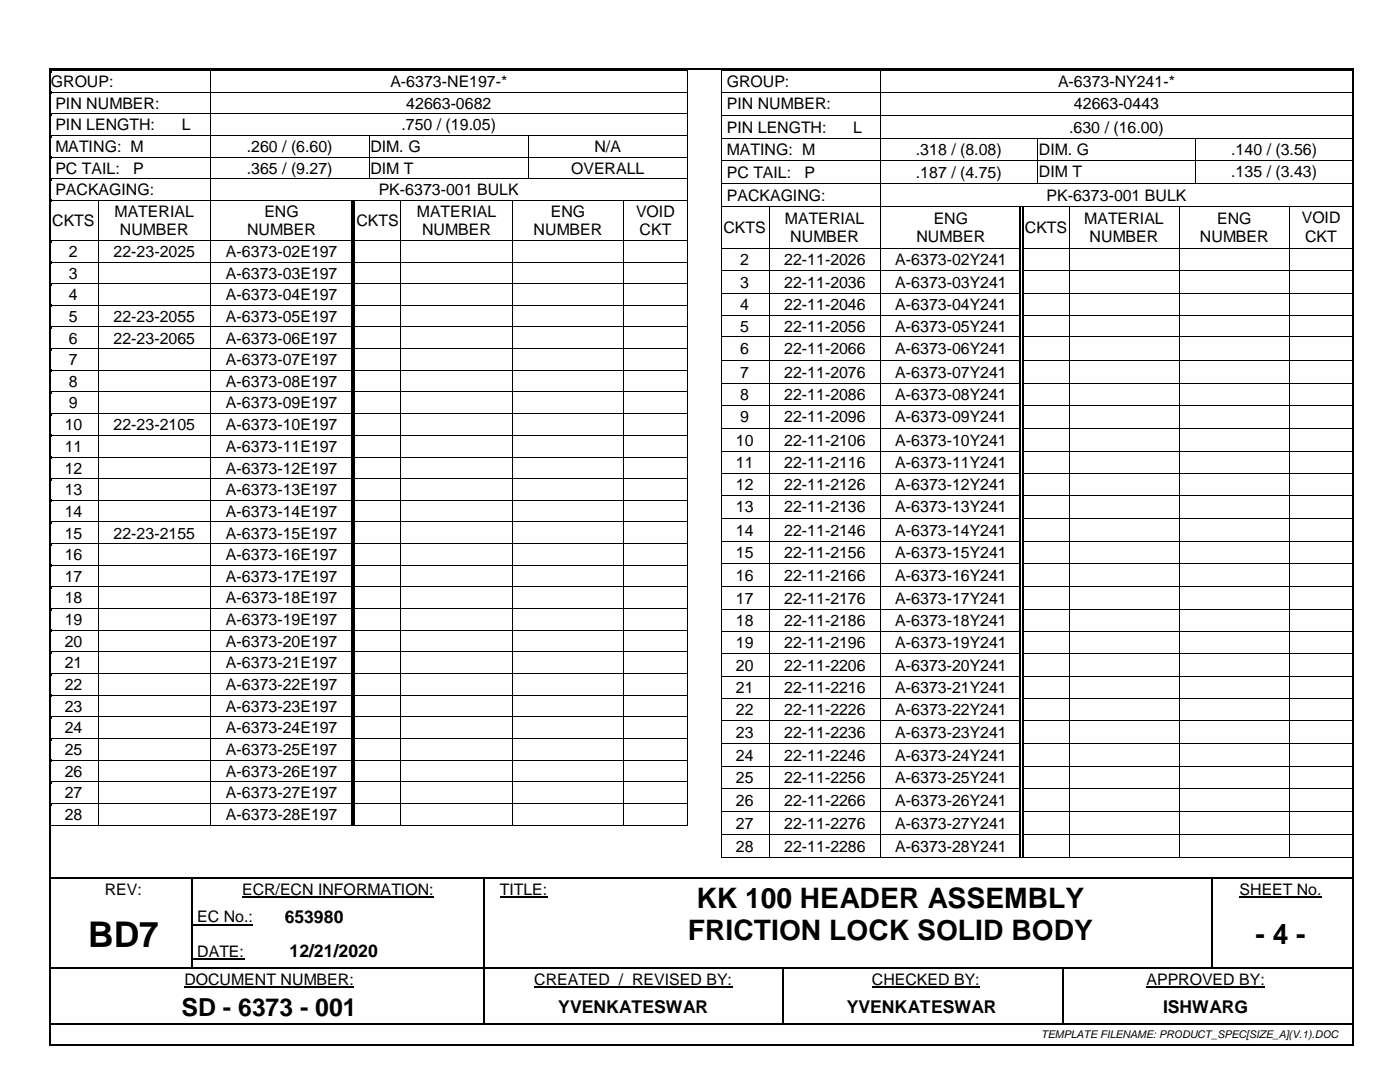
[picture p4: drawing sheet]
<svg xmlns="http://www.w3.org/2000/svg" width="279mm" height="216mm" viewBox="0 0 279 216" stroke-linecap="round" stroke-linejoin="round" font-family="sans-serif">
<defs><g id="words">
<text font-size="7.1" x="17.6" y="188.9">BD7</text>
<g font-size="5.6">
<text x="139" y="181.1">KK 100 HEADER ASSEMBLY</text>
<text x="137.3" y="187.6">FRICTION LOCK SOLID BODY</text>
<text x="250.6" y="188.3">- 4 -</text>
</g>
<text font-size="5" x="36.2" y="202.7">SD - 6373 - 001</text>
<g font-size="3.5">
<text x="56.8" y="184.1">653980</text>
<text x="57.8" y="191">12/21/2020</text>
<text x="111.4" y="202">YVENKATESWAR</text>
<text x="169" y="202">YVENKATESWAR</text>
<text x="232.1" y="202">ISHWARG</text>
</g>
<g font-size="3.2">
<text x="10.2" y="17.4">GROUP:</text>
<text x="77.9" y="17.4">A-6373-NE197-*</text>
<text x="145.1" y="17.4">GROUP:</text>
<text x="211.2" y="17.4">A-6373-NY241-*</text>
<text x="11" y="21.7">PIN NUMBER:</text>
<text x="81.1" y="21.7">42663-0682</text>
<text x="145.1" y="21.8">PIN NUMBER:</text>
<text x="214.3" y="21.8">42663-0443</text>
<text x="11" y="26">PIN LENGTH:</text>
<text x="36.3" y="26">L</text>
<text x="80.1" y="26">.750 / (19.05)</text>
<text x="145.1" y="26.5">PIN LENGTH:</text>
<text x="170.3" y="26.5">L</text>
<text x="213.4" y="26.5">.630 / (16.00)</text>
<text x="11" y="30.3">MATING: M</text>
<text x="11" y="34.6">PC TAIL:</text>
<text x="26.6" y="34.6">P</text>
<text x="49.2" y="30.3">.260 / (6.60)</text>
<text x="49.2" y="34.6">.365 / (9.27)</text>
<text x="73.9" y="30.3">DIM. G</text>
<text x="73.9" y="34.6">DIM T</text>
<text x="114" y="34.6">OVERALL</text>
<text x="118.6" y="30.3">N/A</text>
<text x="145.1" y="31">MATING: M</text>
<text x="145.1" y="35.5">PC TAIL:</text>
<text x="160.6" y="35.5">P</text>
<text x="182.8" y="31">.318 / (8.08)</text>
<text x="182.8" y="35.5">.187 / (4.75)</text>
<text x="207.3" y="31">DIM. G</text>
<text x="207.3" y="35.3">DIM T</text>
<text x="245.7" y="31">.140 / (3.56)</text>
<text x="245.7" y="35.3">.135 / (3.43)</text>
<text x="11" y="39">PACKAGING:</text>
<text x="75.6" y="39">PK-6373-001 BULK</text>
<text x="145.1" y="40.1">PACKAGING:</text>
<text x="208.9" y="40.1">PK-6373-001 BULK</text>
<text x="10.4" y="45.1">CKTS</text>
<text x="22.9" y="43.3">MATERIAL</text>
<text x="23.9" y="47">NUMBER</text>
<text x="49.3" y="47">NUMBER</text>
<text x="52.8" y="43.3">ENG</text>
<text x="71.1" y="45.1">CKTS</text>
<text x="83.2" y="43.3">MATERIAL</text>
<text x="84.3" y="47">NUMBER</text>
<text x="106.5" y="47">NUMBER</text>
<text x="109.9" y="43.3">ENG</text>
<text x="126.9" y="43.3">VOID</text>
<text x="127.7" y="47">CKT</text>
<text x="144.4" y="46.5">CKTS</text>
<text x="156.7" y="44.7">MATERIAL</text>
<text x="186.3" y="44.7">ENG</text>
<text x="204.5" y="46.5">CKTS</text>
<text x="216.4" y="44.7">MATERIAL</text>
<text x="242.9" y="44.7">ENG</text>
<text x="259.8" y="44.5">VOID</text>
<text x="13.8" y="51.3">2</text>
<text x="22.6" y="51.3">22-23-2025</text>
<text x="45.1" y="51.3">A-6373-02E197</text>
<text x="147.7" y="52.9">2</text>
<text x="156.5" y="52.9">22-11-2026</text>
<text x="157.7" y="48.4">NUMBER</text>
<text x="178.7" y="52.9">A-6373-02Y241</text>
<text x="182.9" y="48.4">NUMBER</text>
<text x="217.5" y="48.4">NUMBER</text>
<text x="239.5" y="48.4">NUMBER</text>
<text x="260.5" y="48.2">CKT</text>
<text x="13.8" y="55.6">3</text>
<text x="13.8" y="59.9">4</text>
<text x="45.1" y="55.6">A-6373-03E197</text>
<text x="45.1" y="59.9">A-6373-04E197</text>
<text x="147.7" y="57.4">3</text>
<text x="156.5" y="57.4">22-11-2036</text>
<text x="178.7" y="57.4">A-6373-03Y241</text>
<text x="13.8" y="64.2">5</text>
<text x="22.6" y="64.2">22-23-2055</text>
<text x="45.1" y="64.2">A-6373-05E197</text>
<text x="147.7" y="61.9">4</text>
<text x="156.5" y="61.9">22-11-2046</text>
<text x="178.7" y="61.9">A-6373-04Y241</text>
<text x="13.8" y="68.5">6</text>
<text x="22.6" y="68.5">22-23-2065</text>
<text x="45.1" y="68.5">A-6373-06E197</text>
<text x="147.7" y="66.2">5</text>
<text x="147.7" y="70.7">6</text>
<text x="156.5" y="66.2">22-11-2056</text>
<text x="156.5" y="70.7">22-11-2066</text>
<text x="178.7" y="66.2">A-6373-05Y241</text>
<text x="178.7" y="70.7">A-6373-06Y241</text>
<text x="13.8" y="72.9">7</text>
<text x="13.8" y="77.2">8</text>
<text x="45.1" y="72.9">A-6373-07E197</text>
<text x="45.1" y="77.2">A-6373-08E197</text>
<text x="147.7" y="75.3">7</text>
<text x="156.5" y="75.3">22-11-2076</text>
<text x="178.7" y="75.3">A-6373-07Y241</text>
<text x="13.8" y="81.5">9</text>
<text x="45.1" y="81.5">A-6373-09E197</text>
<text x="147.7" y="79.8">8</text>
<text x="156.5" y="79.8">22-11-2086</text>
<text x="178.7" y="79.8">A-6373-08Y241</text>
<text x="12.9" y="85.8">10</text>
<text x="22.6" y="85.8">22-23-2105</text>
<text x="45.1" y="85.8">A-6373-10E197</text>
<text x="146.9" y="88.9">10</text>
<text x="147.7" y="84.3">9</text>
<text x="156.5" y="84.3">22-11-2096</text>
<text x="156.5" y="88.9">22-11-2106</text>
<text x="178.7" y="84.3">A-6373-09Y241</text>
<text x="178.7" y="88.9">A-6373-10Y241</text>
<text x="12.9" y="90.1">11</text>
<text x="12.9" y="94.5">12</text>
<text x="45.1" y="90.1">A-6373-11E197</text>
<text x="45.1" y="94.5">A-6373-12E197</text>
<text x="146.9" y="93.4">11</text>
<text x="156.5" y="93.4">22-11-2116</text>
<text x="178.7" y="93.4">A-6373-11Y241</text>
<text x="12.9" y="98.8">13</text>
<text x="45.1" y="98.8">A-6373-13E197</text>
<text x="146.9" y="97.8">12</text>
<text x="156.5" y="97.8">22-11-2126</text>
<text x="178.7" y="97.8">A-6373-12Y241</text>
<text x="12.9" y="103.1">14</text>
<text x="12.9" y="107.5">15</text>
<text x="22.6" y="107.5">22-23-2155</text>
<text x="45.1" y="103.1">A-6373-14E197</text>
<text x="45.1" y="107.5">A-6373-15E197</text>
<text x="146.9" y="102.3">13</text>
<text x="146.9" y="106.9">14</text>
<text x="156.5" y="102.3">22-11-2136</text>
<text x="156.5" y="106.9">22-11-2146</text>
<text x="178.7" y="102.3">A-6373-13Y241</text>
<text x="178.7" y="106.9">A-6373-14Y241</text>
<text x="12.9" y="111.8">16</text>
<text x="45.1" y="111.8">A-6373-16E197</text>
<text x="146.9" y="111.4">15</text>
<text x="156.5" y="111.4">22-11-2156</text>
<text x="178.7" y="111.4">A-6373-15Y241</text>
<text x="12.9" y="116.1">17</text>
<text x="45.1" y="116.1">A-6373-17E197</text>
<text x="146.9" y="115.8">16</text>
<text x="156.5" y="115.8">22-11-2166</text>
<text x="178.7" y="115.8">A-6373-16Y241</text>
<text x="12.9" y="120.4">18</text>
<text x="12.9" y="124.7">19</text>
<text x="45.1" y="120.4">A-6373-18E197</text>
<text x="45.1" y="124.7">A-6373-19E197</text>
<text x="146.9" y="120.5">17</text>
<text x="146.9" y="125">18</text>
<text x="156.5" y="120.5">22-11-2176</text>
<text x="156.5" y="125">22-11-2186</text>
<text x="178.7" y="120.5">A-6373-17Y241</text>
<text x="178.7" y="125">A-6373-18Y241</text>
<text x="12.9" y="129.1">20</text>
<text x="45.1" y="129.1">A-6373-20E197</text>
<text x="146.9" y="129.4">19</text>
<text x="156.5" y="129.4">22-11-2196</text>
<text x="178.7" y="129.4">A-6373-19Y241</text>
<text x="12.9" y="133.4">21</text>
<text x="12.9" y="137.7">22</text>
<text x="45.1" y="133.4">A-6373-21E197</text>
<text x="45.1" y="137.7">A-6373-22E197</text>
<text x="146.9" y="133.8">20</text>
<text x="156.5" y="133.8">22-11-2206</text>
<text x="178.7" y="133.8">A-6373-20Y241</text>
<text x="12.9" y="142">23</text>
<text x="45.1" y="142">A-6373-23E197</text>
<text x="146.9" y="138.3">21</text>
<text x="146.9" y="142.7">22</text>
<text x="156.5" y="138.3">22-11-2216</text>
<text x="156.5" y="142.7">22-11-2226</text>
<text x="178.7" y="138.3">A-6373-21Y241</text>
<text x="178.7" y="142.7">A-6373-22Y241</text>
<text x="12.9" y="146.3">24</text>
<text x="45.1" y="146.3">A-6373-24E197</text>
<text x="146.9" y="147.2">23</text>
<text x="156.5" y="147.2">22-11-2236</text>
<text x="178.7" y="147.2">A-6373-23Y241</text>
<text x="12.9" y="150.6">25</text>
<text x="12.9" y="155">26</text>
<text x="45.1" y="150.6">A-6373-25E197</text>
<text x="45.1" y="155">A-6373-26E197</text>
<text x="146.9" y="151.8">24</text>
<text x="156.5" y="151.8">22-11-2246</text>
<text x="178.7" y="151.8">A-6373-24Y241</text>
<text x="12.9" y="159.3">27</text>
<text x="45.1" y="159.3">A-6373-27E197</text>
<text x="146.9" y="156.3">25</text>
<text x="146.9" y="160.8">26</text>
<text x="156.5" y="156.3">22-11-2256</text>
<text x="156.5" y="160.8">22-11-2266</text>
<text x="178.7" y="156.3">A-6373-25Y241</text>
<text x="178.7" y="160.8">A-6373-26Y241</text>
<text x="12.9" y="163.7">28</text>
<text x="45.1" y="163.7">A-6373-28E197</text>
<text x="146.9" y="165.4">27</text>
<text x="156.5" y="165.4">22-11-2276</text>
<text x="178.7" y="165.4">A-6373-27Y241</text>
<text x="146.9" y="170">28</text>
<text x="156.5" y="170">22-11-2286</text>
<text x="178.7" y="170">A-6373-28Y241</text>
<text x="20.9" y="178.5">REV:</text>
<text x="48.3" y="178.5">ECR/ECN INFORMATION:</text>
<text x="99.8" y="178.5">TITLE:</text>
<text x="247.4" y="178.5">SHEET No.</text>
<text x="39.4" y="184.1">EC No.:</text>
<text x="39.4" y="191">DATE:</text>
<text x="36.8" y="196.5">DOCUMENT NUMBER:</text>
<text x="106.6" y="196.5">CREATED / REVISED BY:</text>
<text x="174" y="196.5">CHECKED BY:</text>
<text x="228.8" y="196.5">APPROVED BY:</text>
</g>
<text font-size="2.1" x="207.8" y="207.1">TEMPLATE FILENAME: PRODUCT_SPEC[SIZE_A](V.1).DOC</text>
</g></defs>
<path d="M48.3 179h38.3M99.8 179h9.5M247.4 179h16.4M36.8 197h33.9M38.5 184.5h12M38.5 191.4h10.2M106.6 197h39.6M174 197h21.5M228.8 197h23.7" fill="none" stroke="#000" stroke-width=".21"/>
<g fill="none" stroke="#000" stroke-width=".34">
<path d="M10 14v194.3M10.2 13.8h259.7M270.1 14v194.3M10.2 175.1h28M38.6 175.1h57.8M96.7 175.1h16.9M113.9 175.1h127.9M242.2 175.1h26.9M96.5 198.2v6M156.2 198.2v6M10.2 204.4h86.2M10.2 208.5h259.7"/>
<path d="M96.7 204.4h59.4M156.4 204.4h55.6M212.3 204.4h56.8"/>
</g>
<g fill="#000">
<path d="M9.8 13.6h.4v.4h-.4z" fill-rule="evenodd"/>
<path d="M9.8 13.6h.4v.4h-.4z" fill-rule="evenodd"/>
<path d="M10.2 14h.1v.4h-.1z" fill-rule="evenodd"/>
<path d="M10.2 14h.1v.1h-.1z" fill-rule="evenodd"/>
<path d="M10.2 18.3h.1v.4h-.1z" fill-rule="evenodd"/>
<path d="M41.8 14.1h.2v.3h-.2z" fill-rule="evenodd"/>
<path d="M41.8 14h.2v.1h-.2z" fill-rule="evenodd"/>
<path d="M41.8 18.3h.2v.4h-.2z" fill-rule="evenodd"/>
<path d="M137.1 14h.2v.4h-.2z" fill-rule="evenodd"/>
<path d="M137.1 14h.2v.1h-.2z" fill-rule="evenodd"/>
<path d="M137.1 18.3h.2v.4h-.2z" fill-rule="evenodd"/>
<path d="M143.8 14h.2v.4h-.2z" fill-rule="evenodd"/>
<path d="M143.8 14h.2v.1h-.2z" fill-rule="evenodd"/>
<path d="M143.8 18.3h.2v.5h-.2z" fill-rule="evenodd"/>
<path d="M175.5 14.1h.2v.3h-.2z" fill-rule="evenodd"/>
<path d="M175.5 14h.2v.1h-.2z" fill-rule="evenodd"/>
<path d="M175.5 18.3h.2v.5h-.2z" fill-rule="evenodd"/>
<path d="M269.9 13.6h.4v.4h-.4z" fill-rule="evenodd"/>
<path d="M269.9 13.6h.4v.4h-.4z" fill-rule="evenodd"/>
<path d="M10.2 22.6h.1v.4h-.1z" fill-rule="evenodd"/>
<path d="M10.2 26.9h.1v.5h-.1z" fill-rule="evenodd"/>
<path d="M10.2 31.2h.1v.5h-.1z" fill-rule="evenodd"/>
<path d="M10.2 35.6h.1v.4h-.1z" fill-rule="evenodd"/>
<path d="M41.8 22.6h.2v.4h-.2z" fill-rule="evenodd"/>
<path d="M41.8 26.9h.2v.5h-.2z" fill-rule="evenodd"/>
<path d="M41.8 31.2h.2v.5h-.2z" fill-rule="evenodd"/>
<path d="M41.8 35.6h.2v.4h-.2z" fill-rule="evenodd"/>
<path d="M73.6 27.1h.2v.3h-.2z" fill-rule="evenodd"/>
<path d="M73.6 26.9h.2v.2h-.2z" fill-rule="evenodd"/>
<path d="M73.6 31.2h.2v.5h-.2z" fill-rule="evenodd"/>
<path d="M73.6 35.6h.2v.1h-.2z" fill-rule="evenodd"/>
<path d="M105.3 27.1h.2v.3h-.2z" fill-rule="evenodd"/>
<path d="M105.3 26.9h.2v.2h-.2z" fill-rule="evenodd"/>
<path d="M105.3 31.2h.2v.5h-.2z" fill-rule="evenodd"/>
<path d="M105.3 35.6h.2v.1h-.2z" fill-rule="evenodd"/>
<path d="M137.1 22.6h.2v.4h-.2z" fill-rule="evenodd"/>
<path d="M137.1 26.9h.2v.5h-.2z" fill-rule="evenodd"/>
<path d="M137.1 31.2h.2v.5h-.2z" fill-rule="evenodd"/>
<path d="M137.1 35.6h.2v.4h-.2z" fill-rule="evenodd"/>
<path d="M143.8 23h.2v.4h-.2z" fill-rule="evenodd"/>
<path d="M143.8 27.6h.2v.4h-.2z" fill-rule="evenodd"/>
<path d="M143.8 31.9h.2v.4h-.2z" fill-rule="evenodd"/>
<path d="M143.8 36.5h.2v.5h-.2z" fill-rule="evenodd"/>
<path d="M175.5 23h.2v.4h-.2z" fill-rule="evenodd"/>
<path d="M175.5 27.6h.2v.4h-.2z" fill-rule="evenodd"/>
<path d="M175.5 31.9h.2v.4h-.2z" fill-rule="evenodd"/>
<path d="M175.5 36.5h.2v.5h-.2z" fill-rule="evenodd"/>
<path d="M207 27.7h.1v.3h-.1z" fill-rule="evenodd"/>
<path d="M207 27.6h.1v.1h-.1z" fill-rule="evenodd"/>
<path d="M207 31.9h.1v.4h-.1z" fill-rule="evenodd"/>
<path d="M207 36.5h.1v.2h-.1z" fill-rule="evenodd"/>
<path d="M238.4 27.7h.2v.3h-.2z" fill-rule="evenodd"/>
<path d="M238.4 27.6h.2v.1h-.2z" fill-rule="evenodd"/>
<path d="M238.4 31.9h.2v.4h-.2z" fill-rule="evenodd"/>
<path d="M238.4 36.5h.2v.2h-.2z" fill-rule="evenodd"/>
<path d="M10.2 39.9h.1v.4h-.1z" fill-rule="evenodd"/>
<path d="M10.2 47.9h.1v.4h-.1z" fill-rule="evenodd"/>
<path d="M10.2 52.2h.1v.4h-.1z" fill-rule="evenodd"/>
<path d="M10.2 56.5h.1v.4h-.1z" fill-rule="evenodd"/>
<path d="M19.6 40.1h.2v.2h-.2z" fill-rule="evenodd"/>
<path d="M19.6 39.9h.2v.2h-.2z" fill-rule="evenodd"/>
<path d="M19.6 47.9h.2v.4h-.2z" fill-rule="evenodd"/>
<path d="M19.6 52.2h.2v.4h-.2z" fill-rule="evenodd"/>
<path d="M19.6 56.5h.2v.4h-.2z" fill-rule="evenodd"/>
<path d="M41.8 39.9h.2v.4h-.2z" fill-rule="evenodd"/>
<path d="M41.8 47.9h.2v.4h-.2z" fill-rule="evenodd"/>
<path d="M41.8 52.2h.2v.4h-.2z" fill-rule="evenodd"/>
<path d="M41.8 56.5h.2v.4h-.2z" fill-rule="evenodd"/>
<path d="M70.1 40.1h.3v.2h-.3z" fill-rule="evenodd"/>
<path d="M70.1 39.9h.2v.2h-.2z" fill-rule="evenodd"/>
<path d="M70.1 47.9h.3v.4h-.3z" fill-rule="evenodd"/>
<path d="M70.1 52.2h.3v.4h-.3z" fill-rule="evenodd"/>
<path d="M70.1 56.5h.3v.4h-.3z" fill-rule="evenodd"/>
<path d="M70.6 40.1h.3v.2h-.3z" fill-rule="evenodd"/>
<path d="M70.6 47.9h.3v.4h-.3z" fill-rule="evenodd"/>
<path d="M70.6 52.2h.3v.4h-.3z" fill-rule="evenodd"/>
<path d="M70.6 56.5h.3v.4h-.3z" fill-rule="evenodd"/>
<path d="M79.9 40.1h.2v.2h-.2z" fill-rule="evenodd"/>
<path d="M79.9 39.9h.2v.2h-.2z" fill-rule="evenodd"/>
<path d="M79.9 47.9h.2v.4h-.2z" fill-rule="evenodd"/>
<path d="M79.9 52.2h.2v.4h-.2z" fill-rule="evenodd"/>
<path d="M79.9 56.5h.2v.4h-.2z" fill-rule="evenodd"/>
<path d="M102.2 40.1h.1v.2h-.1z" fill-rule="evenodd"/>
<path d="M102.2 39.9h.1v.2h-.1z" fill-rule="evenodd"/>
<path d="M102.2 47.9h.1v.4h-.1z" fill-rule="evenodd"/>
<path d="M102.2 52.2h.1v.4h-.1z" fill-rule="evenodd"/>
<path d="M102.2 56.5h.1v.4h-.1z" fill-rule="evenodd"/>
<path d="M124.4 40.1h.2v.2h-.2z" fill-rule="evenodd"/>
<path d="M124.4 39.9h.2v.2h-.2z" fill-rule="evenodd"/>
<path d="M124.4 47.9h.2v.4h-.2z" fill-rule="evenodd"/>
<path d="M124.4 52.2h.2v.4h-.2z" fill-rule="evenodd"/>
<path d="M124.4 56.5h.2v.4h-.2z" fill-rule="evenodd"/>
<path d="M137.1 39.9h.2v.4h-.2z" fill-rule="evenodd"/>
<path d="M137.1 47.9h.2v.4h-.2z" fill-rule="evenodd"/>
<path d="M137.1 52.2h.2v.4h-.2z" fill-rule="evenodd"/>
<path d="M137.1 56.5h.2v.4h-.2z" fill-rule="evenodd"/>
<path d="M143.8 41.2h.2v.4h-.2z" fill-rule="evenodd"/>
<path d="M143.8 49.5h.2v.4h-.2z" fill-rule="evenodd"/>
<path d="M143.8 53.8h.2v.4h-.2z" fill-rule="evenodd"/>
<path d="M143.8 58.4h.2v.5h-.2z" fill-rule="evenodd"/>
<path d="M153.5 41.3h.2v.3h-.2z" fill-rule="evenodd"/>
<path d="M153.5 41.2h.2v.1h-.2z" fill-rule="evenodd"/>
<path d="M153.5 49.5h.2v.4h-.2z" fill-rule="evenodd"/>
<path d="M153.5 53.8h.2v.4h-.2z" fill-rule="evenodd"/>
<path d="M153.5 58.4h.2v.5h-.2z" fill-rule="evenodd"/>
<path d="M175.5 41.2h.2v.4h-.2z" fill-rule="evenodd"/>
<path d="M175.5 49.5h.2v.4h-.2z" fill-rule="evenodd"/>
<path d="M175.5 53.8h.2v.4h-.2z" fill-rule="evenodd"/>
<path d="M175.5 58.4h.2v.5h-.2z" fill-rule="evenodd"/>
<path d="M203.5 41.3h.3v.3h-.3z" fill-rule="evenodd"/>
<path d="M203.5 41.2h.2v.1h-.2z" fill-rule="evenodd"/>
<path d="M203.5 49.5h.3v.4h-.3z" fill-rule="evenodd"/>
<path d="M203.5 53.8h.3v.4h-.3z" fill-rule="evenodd"/>
<path d="M203.5 58.4h.3v.5h-.3z" fill-rule="evenodd"/>
<path d="M204 41.3h.3v.3h-.3z" fill-rule="evenodd"/>
<path d="M204 49.5h.3v.4h-.3z" fill-rule="evenodd"/>
<path d="M204 53.8h.3v.4h-.3z" fill-rule="evenodd"/>
<path d="M204 58.4h.3v.5h-.3z" fill-rule="evenodd"/>
<path d="M213.3 41.3h.1v.3h-.1z" fill-rule="evenodd"/>
<path d="M213.3 41.2h.1v.1h-.1z" fill-rule="evenodd"/>
<path d="M213.3 49.5h.1v.4h-.1z" fill-rule="evenodd"/>
<path d="M213.3 53.8h.1v.4h-.1z" fill-rule="evenodd"/>
<path d="M213.3 58.4h.1v.5h-.1z" fill-rule="evenodd"/>
<path d="M235.3 41.3h.2v.3h-.2z" fill-rule="evenodd"/>
<path d="M235.3 41.2h.2v.1h-.2z" fill-rule="evenodd"/>
<path d="M235.3 49.5h.2v.4h-.2z" fill-rule="evenodd"/>
<path d="M235.3 53.8h.2v.4h-.2z" fill-rule="evenodd"/>
<path d="M235.3 58.4h.2v.5h-.2z" fill-rule="evenodd"/>
<path d="M257.3 41.3h.2v.3h-.2z" fill-rule="evenodd"/>
<path d="M257.3 41.2h.2v.1h-.2z" fill-rule="evenodd"/>
<path d="M257.3 49.5h.2v.4h-.2z" fill-rule="evenodd"/>
<path d="M257.3 53.8h.2v.4h-.2z" fill-rule="evenodd"/>
<path d="M257.3 58.4h.2v.5h-.2z" fill-rule="evenodd"/>
<path d="M10.2 60.8h.1v.5h-.1z" fill-rule="evenodd"/>
<path d="M10.2 65.2h.1v.4h-.1z" fill-rule="evenodd"/>
<path d="M10.2 69.5h.1v.4h-.1z" fill-rule="evenodd"/>
<path d="M10.2 73.8h.1v.4h-.1z" fill-rule="evenodd"/>
<path d="M10.2 78.1h.1v.4h-.1z" fill-rule="evenodd"/>
<path d="M19.6 60.8h.2v.5h-.2z" fill-rule="evenodd"/>
<path d="M19.6 65.2h.2v.4h-.2z" fill-rule="evenodd"/>
<path d="M19.6 69.5h.2v.4h-.2z" fill-rule="evenodd"/>
<path d="M19.6 73.8h.2v.4h-.2z" fill-rule="evenodd"/>
<path d="M19.6 78.1h.2v.4h-.2z" fill-rule="evenodd"/>
<path d="M41.8 60.8h.2v.5h-.2z" fill-rule="evenodd"/>
<path d="M41.8 65.2h.2v.4h-.2z" fill-rule="evenodd"/>
<path d="M41.8 69.5h.2v.4h-.2z" fill-rule="evenodd"/>
<path d="M41.8 73.8h.2v.4h-.2z" fill-rule="evenodd"/>
<path d="M41.8 78.1h.2v.4h-.2z" fill-rule="evenodd"/>
<path d="M70.1 60.8h.3v.5h-.3z" fill-rule="evenodd"/>
<path d="M70.1 65.2h.3v.4h-.3z" fill-rule="evenodd"/>
<path d="M70.1 69.5h.3v.4h-.3z" fill-rule="evenodd"/>
<path d="M70.1 73.8h.3v.4h-.3z" fill-rule="evenodd"/>
<path d="M70.1 78.1h.3v.4h-.3z" fill-rule="evenodd"/>
<path d="M70.6 60.8h.3v.5h-.3z" fill-rule="evenodd"/>
<path d="M70.6 65.2h.3v.4h-.3z" fill-rule="evenodd"/>
<path d="M70.6 69.5h.3v.4h-.3z" fill-rule="evenodd"/>
<path d="M70.6 73.8h.3v.4h-.3z" fill-rule="evenodd"/>
<path d="M70.6 78.1h.3v.4h-.3z" fill-rule="evenodd"/>
<path d="M79.9 60.8h.2v.5h-.2z" fill-rule="evenodd"/>
<path d="M79.9 65.2h.2v.4h-.2z" fill-rule="evenodd"/>
<path d="M79.9 69.5h.2v.4h-.2z" fill-rule="evenodd"/>
<path d="M79.9 73.8h.2v.4h-.2z" fill-rule="evenodd"/>
<path d="M79.9 78.1h.2v.4h-.2z" fill-rule="evenodd"/>
<path d="M102.2 60.8h.1v.5h-.1z" fill-rule="evenodd"/>
<path d="M102.2 65.2h.1v.4h-.1z" fill-rule="evenodd"/>
<path d="M102.2 69.5h.1v.4h-.1z" fill-rule="evenodd"/>
<path d="M102.2 73.8h.1v.4h-.1z" fill-rule="evenodd"/>
<path d="M102.2 78.1h.1v.4h-.1z" fill-rule="evenodd"/>
<path d="M124.4 60.8h.2v.5h-.2z" fill-rule="evenodd"/>
<path d="M124.4 65.2h.2v.4h-.2z" fill-rule="evenodd"/>
<path d="M124.4 69.5h.2v.4h-.2z" fill-rule="evenodd"/>
<path d="M124.4 73.8h.2v.4h-.2z" fill-rule="evenodd"/>
<path d="M124.4 78.1h.2v.4h-.2z" fill-rule="evenodd"/>
<path d="M137.1 60.8h.2v.5h-.2z" fill-rule="evenodd"/>
<path d="M137.1 65.2h.2v.4h-.2z" fill-rule="evenodd"/>
<path d="M137.1 69.5h.2v.4h-.2z" fill-rule="evenodd"/>
<path d="M137.1 73.8h.2v.4h-.2z" fill-rule="evenodd"/>
<path d="M137.1 78.1h.2v.4h-.2z" fill-rule="evenodd"/>
<path d="M143.8 62.8h.2v.4h-.2z" fill-rule="evenodd"/>
<path d="M143.8 67.1h.2v.5h-.2z" fill-rule="evenodd"/>
<path d="M143.8 71.8h.2v.4h-.2z" fill-rule="evenodd"/>
<path d="M143.8 76.4h.2v.5h-.2z" fill-rule="evenodd"/>
<path d="M153.5 62.8h.2v.4h-.2z" fill-rule="evenodd"/>
<path d="M153.5 67.1h.2v.5h-.2z" fill-rule="evenodd"/>
<path d="M153.5 71.8h.2v.4h-.2z" fill-rule="evenodd"/>
<path d="M153.5 76.4h.2v.5h-.2z" fill-rule="evenodd"/>
<path d="M175.5 62.8h.2v.4h-.2z" fill-rule="evenodd"/>
<path d="M175.5 67.1h.2v.5h-.2z" fill-rule="evenodd"/>
<path d="M175.5 71.8h.2v.4h-.2z" fill-rule="evenodd"/>
<path d="M175.5 76.4h.2v.5h-.2z" fill-rule="evenodd"/>
<path d="M203.5 62.8h.3v.4h-.3z" fill-rule="evenodd"/>
<path d="M203.5 67.1h.3v.5h-.3z" fill-rule="evenodd"/>
<path d="M203.5 71.8h.3v.4h-.3z" fill-rule="evenodd"/>
<path d="M203.5 76.4h.3v.5h-.3z" fill-rule="evenodd"/>
<path d="M204 62.8h.3v.4h-.3z" fill-rule="evenodd"/>
<path d="M204 67.1h.3v.5h-.3z" fill-rule="evenodd"/>
<path d="M204 71.8h.3v.4h-.3z" fill-rule="evenodd"/>
<path d="M204 76.4h.3v.5h-.3z" fill-rule="evenodd"/>
<path d="M213.3 62.8h.1v.4h-.1z" fill-rule="evenodd"/>
<path d="M213.3 67.1h.1v.5h-.1z" fill-rule="evenodd"/>
<path d="M213.3 71.8h.1v.4h-.1z" fill-rule="evenodd"/>
<path d="M213.3 76.4h.1v.5h-.1z" fill-rule="evenodd"/>
<path d="M235.3 62.8h.2v.4h-.2z" fill-rule="evenodd"/>
<path d="M235.3 67.1h.2v.5h-.2z" fill-rule="evenodd"/>
<path d="M235.3 71.8h.2v.4h-.2z" fill-rule="evenodd"/>
<path d="M235.3 76.4h.2v.5h-.2z" fill-rule="evenodd"/>
<path d="M257.3 62.8h.2v.4h-.2z" fill-rule="evenodd"/>
<path d="M257.3 67.1h.2v.5h-.2z" fill-rule="evenodd"/>
<path d="M257.3 71.8h.2v.4h-.2z" fill-rule="evenodd"/>
<path d="M257.3 76.4h.2v.5h-.2z" fill-rule="evenodd"/>
<path d="M10.2 82.4h.1v.5h-.1z" fill-rule="evenodd"/>
<path d="M10.2 86.8h.1v.4h-.1z" fill-rule="evenodd"/>
<path d="M10.2 91.1h.1v.4h-.1z" fill-rule="evenodd"/>
<path d="M10.2 95.4h.1v.5h-.1z" fill-rule="evenodd"/>
<path d="M19.6 82.4h.2v.5h-.2z" fill-rule="evenodd"/>
<path d="M19.6 86.8h.2v.4h-.2z" fill-rule="evenodd"/>
<path d="M19.6 91.1h.2v.4h-.2z" fill-rule="evenodd"/>
<path d="M19.6 95.4h.2v.5h-.2z" fill-rule="evenodd"/>
<path d="M41.8 82.4h.2v.5h-.2z" fill-rule="evenodd"/>
<path d="M41.8 86.8h.2v.4h-.2z" fill-rule="evenodd"/>
<path d="M41.8 91.1h.2v.4h-.2z" fill-rule="evenodd"/>
<path d="M41.8 95.4h.2v.5h-.2z" fill-rule="evenodd"/>
<path d="M70.1 82.4h.3v.5h-.3z" fill-rule="evenodd"/>
<path d="M70.1 86.8h.3v.4h-.3z" fill-rule="evenodd"/>
<path d="M70.1 91.1h.3v.4h-.3z" fill-rule="evenodd"/>
<path d="M70.1 95.4h.3v.5h-.3z" fill-rule="evenodd"/>
<path d="M70.6 82.4h.3v.5h-.3z" fill-rule="evenodd"/>
<path d="M70.6 86.8h.3v.4h-.3z" fill-rule="evenodd"/>
<path d="M70.6 91.1h.3v.4h-.3z" fill-rule="evenodd"/>
<path d="M70.6 95.4h.3v.5h-.3z" fill-rule="evenodd"/>
<path d="M79.9 82.4h.2v.5h-.2z" fill-rule="evenodd"/>
<path d="M79.9 86.8h.2v.4h-.2z" fill-rule="evenodd"/>
<path d="M79.9 91.1h.2v.4h-.2z" fill-rule="evenodd"/>
<path d="M79.9 95.4h.2v.5h-.2z" fill-rule="evenodd"/>
<path d="M102.2 82.4h.1v.5h-.1z" fill-rule="evenodd"/>
<path d="M102.2 86.8h.1v.4h-.1z" fill-rule="evenodd"/>
<path d="M102.2 91.1h.1v.4h-.1z" fill-rule="evenodd"/>
<path d="M102.2 95.4h.1v.5h-.1z" fill-rule="evenodd"/>
<path d="M124.4 82.4h.2v.5h-.2z" fill-rule="evenodd"/>
<path d="M124.4 86.8h.2v.4h-.2z" fill-rule="evenodd"/>
<path d="M124.4 91.1h.2v.4h-.2z" fill-rule="evenodd"/>
<path d="M124.4 95.4h.2v.5h-.2z" fill-rule="evenodd"/>
<path d="M137.1 82.4h.2v.5h-.2z" fill-rule="evenodd"/>
<path d="M137.1 86.8h.2v.4h-.2z" fill-rule="evenodd"/>
<path d="M137.1 91.1h.2v.4h-.2z" fill-rule="evenodd"/>
<path d="M137.1 95.4h.2v.5h-.2z" fill-rule="evenodd"/>
<path d="M143.8 80.7h.2v.5h-.2z" fill-rule="evenodd"/>
<path d="M143.8 85.4h.2v.4h-.2z" fill-rule="evenodd"/>
<path d="M143.8 90h.2v.4h-.2z" fill-rule="evenodd"/>
<path d="M143.8 94.4h.2v.4h-.2z" fill-rule="evenodd"/>
<path d="M143.8 98.7h.2v.5h-.2z" fill-rule="evenodd"/>
<path d="M153.5 80.7h.2v.5h-.2z" fill-rule="evenodd"/>
<path d="M153.5 85.4h.2v.4h-.2z" fill-rule="evenodd"/>
<path d="M153.5 90h.2v.4h-.2z" fill-rule="evenodd"/>
<path d="M153.5 94.4h.2v.4h-.2z" fill-rule="evenodd"/>
<path d="M153.5 98.7h.2v.5h-.2z" fill-rule="evenodd"/>
<path d="M175.5 80.7h.2v.5h-.2z" fill-rule="evenodd"/>
<path d="M175.5 85.4h.2v.4h-.2z" fill-rule="evenodd"/>
<path d="M175.5 90h.2v.4h-.2z" fill-rule="evenodd"/>
<path d="M175.5 94.4h.2v.4h-.2z" fill-rule="evenodd"/>
<path d="M175.5 98.7h.2v.5h-.2z" fill-rule="evenodd"/>
<path d="M203.5 80.7h.3v.5h-.3z" fill-rule="evenodd"/>
<path d="M203.5 85.4h.3v.4h-.3z" fill-rule="evenodd"/>
<path d="M203.5 90h.3v.4h-.3z" fill-rule="evenodd"/>
<path d="M203.5 94.4h.3v.4h-.3z" fill-rule="evenodd"/>
<path d="M203.5 98.7h.3v.5h-.3z" fill-rule="evenodd"/>
<path d="M204 80.7h.3v.5h-.3z" fill-rule="evenodd"/>
<path d="M204 85.4h.3v.4h-.3z" fill-rule="evenodd"/>
<path d="M204 90h.3v.4h-.3z" fill-rule="evenodd"/>
<path d="M204 94.4h.3v.4h-.3z" fill-rule="evenodd"/>
<path d="M204 98.7h.3v.5h-.3z" fill-rule="evenodd"/>
<path d="M213.3 80.7h.1v.5h-.1z" fill-rule="evenodd"/>
<path d="M213.3 85.4h.1v.4h-.1z" fill-rule="evenodd"/>
<path d="M213.3 90h.1v.4h-.1z" fill-rule="evenodd"/>
<path d="M213.3 94.4h.1v.4h-.1z" fill-rule="evenodd"/>
<path d="M213.3 98.7h.1v.5h-.1z" fill-rule="evenodd"/>
<path d="M235.3 80.7h.2v.5h-.2z" fill-rule="evenodd"/>
<path d="M235.3 85.4h.2v.4h-.2z" fill-rule="evenodd"/>
<path d="M235.3 90h.2v.4h-.2z" fill-rule="evenodd"/>
<path d="M235.3 94.4h.2v.4h-.2z" fill-rule="evenodd"/>
<path d="M235.3 98.7h.2v.5h-.2z" fill-rule="evenodd"/>
<path d="M257.3 80.7h.2v.5h-.2z" fill-rule="evenodd"/>
<path d="M257.3 85.4h.2v.4h-.2z" fill-rule="evenodd"/>
<path d="M257.3 90h.2v.4h-.2z" fill-rule="evenodd"/>
<path d="M257.3 94.4h.2v.4h-.2z" fill-rule="evenodd"/>
<path d="M257.3 98.7h.2v.5h-.2z" fill-rule="evenodd"/>
<path d="M10.2 99.8h.1v.4h-.1z" fill-rule="evenodd"/>
<path d="M10.2 104.1h.1v.4h-.1z" fill-rule="evenodd"/>
<path d="M10.2 108.4h.1v.4h-.1z" fill-rule="evenodd"/>
<path d="M10.2 112.7h.1v.4h-.1z" fill-rule="evenodd"/>
<path d="M10.2 117h.1v.5h-.1z" fill-rule="evenodd"/>
<path d="M19.6 99.8h.2v.4h-.2z" fill-rule="evenodd"/>
<path d="M19.6 104.1h.2v.4h-.2z" fill-rule="evenodd"/>
<path d="M19.6 108.4h.2v.4h-.2z" fill-rule="evenodd"/>
<path d="M19.6 112.7h.2v.4h-.2z" fill-rule="evenodd"/>
<path d="M19.6 117h.2v.5h-.2z" fill-rule="evenodd"/>
<path d="M41.8 99.8h.2v.4h-.2z" fill-rule="evenodd"/>
<path d="M41.8 104.1h.2v.4h-.2z" fill-rule="evenodd"/>
<path d="M41.8 108.4h.2v.4h-.2z" fill-rule="evenodd"/>
<path d="M41.8 112.7h.2v.4h-.2z" fill-rule="evenodd"/>
<path d="M41.8 117h.2v.5h-.2z" fill-rule="evenodd"/>
<path d="M70.1 99.8h.3v.4h-.3z" fill-rule="evenodd"/>
<path d="M70.1 104.1h.3v.4h-.3z" fill-rule="evenodd"/>
<path d="M70.1 108.4h.3v.4h-.3z" fill-rule="evenodd"/>
<path d="M70.1 112.7h.3v.4h-.3z" fill-rule="evenodd"/>
<path d="M70.1 117h.3v.5h-.3z" fill-rule="evenodd"/>
<path d="M70.6 99.8h.3v.4h-.3z" fill-rule="evenodd"/>
<path d="M70.6 104.1h.3v.4h-.3z" fill-rule="evenodd"/>
<path d="M70.6 108.4h.3v.4h-.3z" fill-rule="evenodd"/>
<path d="M70.6 112.7h.3v.4h-.3z" fill-rule="evenodd"/>
<path d="M70.6 117h.3v.5h-.3z" fill-rule="evenodd"/>
<path d="M79.9 99.8h.2v.4h-.2z" fill-rule="evenodd"/>
<path d="M79.9 104.1h.2v.4h-.2z" fill-rule="evenodd"/>
<path d="M79.9 108.4h.2v.4h-.2z" fill-rule="evenodd"/>
<path d="M79.9 112.7h.2v.4h-.2z" fill-rule="evenodd"/>
<path d="M79.9 117h.2v.5h-.2z" fill-rule="evenodd"/>
<path d="M102.2 99.8h.1v.4h-.1z" fill-rule="evenodd"/>
<path d="M102.2 104.1h.1v.4h-.1z" fill-rule="evenodd"/>
<path d="M102.2 108.4h.1v.4h-.1z" fill-rule="evenodd"/>
<path d="M102.2 112.7h.1v.4h-.1z" fill-rule="evenodd"/>
<path d="M102.2 117h.1v.5h-.1z" fill-rule="evenodd"/>
<path d="M124.4 99.8h.2v.4h-.2z" fill-rule="evenodd"/>
<path d="M124.4 104.1h.2v.4h-.2z" fill-rule="evenodd"/>
<path d="M124.4 108.4h.2v.4h-.2z" fill-rule="evenodd"/>
<path d="M124.4 112.7h.2v.4h-.2z" fill-rule="evenodd"/>
<path d="M124.4 117h.2v.5h-.2z" fill-rule="evenodd"/>
<path d="M137.1 99.8h.2v.4h-.2z" fill-rule="evenodd"/>
<path d="M137.1 104.1h.2v.4h-.2z" fill-rule="evenodd"/>
<path d="M137.1 108.4h.2v.4h-.2z" fill-rule="evenodd"/>
<path d="M137.1 112.7h.2v.4h-.2z" fill-rule="evenodd"/>
<path d="M137.1 117h.2v.5h-.2z" fill-rule="evenodd"/>
<path d="M143.8 103.4h.2v.4h-.2z" fill-rule="evenodd"/>
<path d="M143.8 108h.2v.4h-.2z" fill-rule="evenodd"/>
<path d="M143.8 112.3h.2v.5h-.2z" fill-rule="evenodd"/>
<path d="M143.8 116.9h.2v.5h-.2z" fill-rule="evenodd"/>
<path d="M153.5 103.4h.2v.4h-.2z" fill-rule="evenodd"/>
<path d="M153.5 108h.2v.4h-.2z" fill-rule="evenodd"/>
<path d="M153.5 112.3h.2v.5h-.2z" fill-rule="evenodd"/>
<path d="M153.5 116.9h.2v.5h-.2z" fill-rule="evenodd"/>
<path d="M175.5 103.4h.2v.4h-.2z" fill-rule="evenodd"/>
<path d="M175.5 108h.2v.4h-.2z" fill-rule="evenodd"/>
<path d="M175.5 112.3h.2v.5h-.2z" fill-rule="evenodd"/>
<path d="M175.5 116.9h.2v.5h-.2z" fill-rule="evenodd"/>
<path d="M203.5 103.4h.3v.4h-.3z" fill-rule="evenodd"/>
<path d="M203.5 108h.3v.4h-.3z" fill-rule="evenodd"/>
<path d="M203.5 112.3h.3v.5h-.3z" fill-rule="evenodd"/>
<path d="M203.5 116.9h.3v.5h-.3z" fill-rule="evenodd"/>
<path d="M204 103.4h.3v.4h-.3z" fill-rule="evenodd"/>
<path d="M204 108h.3v.4h-.3z" fill-rule="evenodd"/>
<path d="M204 112.3h.3v.5h-.3z" fill-rule="evenodd"/>
<path d="M204 116.9h.3v.5h-.3z" fill-rule="evenodd"/>
<path d="M213.3 103.4h.1v.4h-.1z" fill-rule="evenodd"/>
<path d="M213.3 108h.1v.4h-.1z" fill-rule="evenodd"/>
<path d="M213.3 112.3h.1v.5h-.1z" fill-rule="evenodd"/>
<path d="M213.3 116.9h.1v.5h-.1z" fill-rule="evenodd"/>
<path d="M235.3 103.4h.2v.4h-.2z" fill-rule="evenodd"/>
<path d="M235.3 108h.2v.4h-.2z" fill-rule="evenodd"/>
<path d="M235.3 112.3h.2v.5h-.2z" fill-rule="evenodd"/>
<path d="M235.3 116.9h.2v.5h-.2z" fill-rule="evenodd"/>
<path d="M257.3 103.4h.2v.4h-.2z" fill-rule="evenodd"/>
<path d="M257.3 108h.2v.4h-.2z" fill-rule="evenodd"/>
<path d="M257.3 112.3h.2v.5h-.2z" fill-rule="evenodd"/>
<path d="M257.3 116.9h.2v.5h-.2z" fill-rule="evenodd"/>
<path d="M10.2 121.4h.1v.4h-.1z" fill-rule="evenodd"/>
<path d="M10.2 125.7h.1v.4h-.1z" fill-rule="evenodd"/>
<path d="M10.2 130h.1v.4h-.1z" fill-rule="evenodd"/>
<path d="M10.2 134.3h.1v.4h-.1z" fill-rule="evenodd"/>
<path d="M10.2 138.6h.1v.4h-.1z" fill-rule="evenodd"/>
<path d="M19.6 121.4h.2v.4h-.2z" fill-rule="evenodd"/>
<path d="M19.6 125.7h.2v.4h-.2z" fill-rule="evenodd"/>
<path d="M19.6 130h.2v.4h-.2z" fill-rule="evenodd"/>
<path d="M19.6 134.3h.2v.4h-.2z" fill-rule="evenodd"/>
<path d="M19.6 138.6h.2v.4h-.2z" fill-rule="evenodd"/>
<path d="M41.8 121.4h.2v.4h-.2z" fill-rule="evenodd"/>
<path d="M41.8 125.7h.2v.4h-.2z" fill-rule="evenodd"/>
<path d="M41.8 130h.2v.4h-.2z" fill-rule="evenodd"/>
<path d="M41.8 134.3h.2v.4h-.2z" fill-rule="evenodd"/>
<path d="M41.8 138.6h.2v.4h-.2z" fill-rule="evenodd"/>
<path d="M70.1 121.4h.3v.4h-.3z" fill-rule="evenodd"/>
<path d="M70.1 125.7h.3v.4h-.3z" fill-rule="evenodd"/>
<path d="M70.1 130h.3v.4h-.3z" fill-rule="evenodd"/>
<path d="M70.1 134.3h.3v.4h-.3z" fill-rule="evenodd"/>
<path d="M70.1 138.6h.3v.4h-.3z" fill-rule="evenodd"/>
<path d="M70.6 121.4h.3v.4h-.3z" fill-rule="evenodd"/>
<path d="M70.6 125.7h.3v.4h-.3z" fill-rule="evenodd"/>
<path d="M70.6 130h.3v.4h-.3z" fill-rule="evenodd"/>
<path d="M70.6 134.3h.3v.4h-.3z" fill-rule="evenodd"/>
<path d="M70.6 138.6h.3v.4h-.3z" fill-rule="evenodd"/>
<path d="M79.9 121.4h.2v.4h-.2z" fill-rule="evenodd"/>
<path d="M79.9 125.7h.2v.4h-.2z" fill-rule="evenodd"/>
<path d="M79.9 130h.2v.4h-.2z" fill-rule="evenodd"/>
<path d="M79.9 134.3h.2v.4h-.2z" fill-rule="evenodd"/>
<path d="M79.9 138.6h.2v.4h-.2z" fill-rule="evenodd"/>
<path d="M102.2 121.4h.1v.4h-.1z" fill-rule="evenodd"/>
<path d="M102.2 125.7h.1v.4h-.1z" fill-rule="evenodd"/>
<path d="M102.2 130h.1v.4h-.1z" fill-rule="evenodd"/>
<path d="M102.2 134.3h.1v.4h-.1z" fill-rule="evenodd"/>
<path d="M102.2 138.6h.1v.4h-.1z" fill-rule="evenodd"/>
<path d="M124.4 121.4h.2v.4h-.2z" fill-rule="evenodd"/>
<path d="M124.4 125.7h.2v.4h-.2z" fill-rule="evenodd"/>
<path d="M124.4 130h.2v.4h-.2z" fill-rule="evenodd"/>
<path d="M124.4 134.3h.2v.4h-.2z" fill-rule="evenodd"/>
<path d="M124.4 138.6h.2v.4h-.2z" fill-rule="evenodd"/>
<path d="M137.1 121.4h.2v.4h-.2z" fill-rule="evenodd"/>
<path d="M137.1 125.7h.2v.4h-.2z" fill-rule="evenodd"/>
<path d="M137.1 130h.2v.4h-.2z" fill-rule="evenodd"/>
<path d="M137.1 134.3h.2v.4h-.2z" fill-rule="evenodd"/>
<path d="M137.1 138.6h.2v.4h-.2z" fill-rule="evenodd"/>
<path d="M143.8 121.6h.2v.4h-.2z" fill-rule="evenodd"/>
<path d="M143.8 125.9h.2v.4h-.2z" fill-rule="evenodd"/>
<path d="M143.8 130.3h.2v.4h-.2z" fill-rule="evenodd"/>
<path d="M143.8 134.9h.2v.4h-.2z" fill-rule="evenodd"/>
<path d="M143.8 139.3h.2v.4h-.2z" fill-rule="evenodd"/>
<path d="M153.5 121.6h.2v.4h-.2z" fill-rule="evenodd"/>
<path d="M153.5 125.9h.2v.4h-.2z" fill-rule="evenodd"/>
<path d="M153.5 130.3h.2v.4h-.2z" fill-rule="evenodd"/>
<path d="M153.5 134.9h.2v.4h-.2z" fill-rule="evenodd"/>
<path d="M153.5 139.3h.2v.4h-.2z" fill-rule="evenodd"/>
<path d="M175.5 121.6h.2v.4h-.2z" fill-rule="evenodd"/>
<path d="M175.5 125.9h.2v.4h-.2z" fill-rule="evenodd"/>
<path d="M175.5 130.3h.2v.4h-.2z" fill-rule="evenodd"/>
<path d="M175.5 134.9h.2v.4h-.2z" fill-rule="evenodd"/>
<path d="M175.5 139.3h.2v.4h-.2z" fill-rule="evenodd"/>
<path d="M203.5 121.6h.3v.4h-.3z" fill-rule="evenodd"/>
<path d="M203.5 125.9h.3v.4h-.3z" fill-rule="evenodd"/>
<path d="M203.5 130.3h.3v.4h-.3z" fill-rule="evenodd"/>
<path d="M203.5 134.9h.3v.4h-.3z" fill-rule="evenodd"/>
<path d="M203.5 139.3h.3v.4h-.3z" fill-rule="evenodd"/>
<path d="M204 121.6h.3v.4h-.3z" fill-rule="evenodd"/>
<path d="M204 125.9h.3v.4h-.3z" fill-rule="evenodd"/>
<path d="M204 130.3h.3v.4h-.3z" fill-rule="evenodd"/>
<path d="M204 134.9h.3v.4h-.3z" fill-rule="evenodd"/>
<path d="M204 139.3h.3v.4h-.3z" fill-rule="evenodd"/>
<path d="M213.3 121.6h.1v.4h-.1z" fill-rule="evenodd"/>
<path d="M213.3 125.9h.1v.4h-.1z" fill-rule="evenodd"/>
<path d="M213.3 130.3h.1v.4h-.1z" fill-rule="evenodd"/>
<path d="M213.3 134.9h.1v.4h-.1z" fill-rule="evenodd"/>
<path d="M213.3 139.3h.1v.4h-.1z" fill-rule="evenodd"/>
<path d="M235.3 121.6h.2v.4h-.2z" fill-rule="evenodd"/>
<path d="M235.3 125.9h.2v.4h-.2z" fill-rule="evenodd"/>
<path d="M235.3 130.3h.2v.4h-.2z" fill-rule="evenodd"/>
<path d="M235.3 134.9h.2v.4h-.2z" fill-rule="evenodd"/>
<path d="M235.3 139.3h.2v.4h-.2z" fill-rule="evenodd"/>
<path d="M257.3 121.6h.2v.4h-.2z" fill-rule="evenodd"/>
<path d="M257.3 125.9h.2v.4h-.2z" fill-rule="evenodd"/>
<path d="M257.3 130.3h.2v.4h-.2z" fill-rule="evenodd"/>
<path d="M257.3 134.9h.2v.4h-.2z" fill-rule="evenodd"/>
<path d="M257.3 139.3h.2v.4h-.2z" fill-rule="evenodd"/>
<path d="M10.2 142.9h.1v.5h-.1z" fill-rule="evenodd"/>
<path d="M10.2 147.3h.1v.4h-.1z" fill-rule="evenodd"/>
<path d="M10.2 151.6h.1v.4h-.1z" fill-rule="evenodd"/>
<path d="M10.2 155.9h.1v.5h-.1z" fill-rule="evenodd"/>
<path d="M19.6 142.9h.2v.5h-.2z" fill-rule="evenodd"/>
<path d="M19.6 147.3h.2v.4h-.2z" fill-rule="evenodd"/>
<path d="M19.6 151.6h.2v.4h-.2z" fill-rule="evenodd"/>
<path d="M19.6 155.9h.2v.5h-.2z" fill-rule="evenodd"/>
<path d="M41.8 142.9h.2v.5h-.2z" fill-rule="evenodd"/>
<path d="M41.8 147.3h.2v.4h-.2z" fill-rule="evenodd"/>
<path d="M41.8 151.6h.2v.4h-.2z" fill-rule="evenodd"/>
<path d="M41.8 155.9h.2v.5h-.2z" fill-rule="evenodd"/>
<path d="M70.1 142.9h.3v.5h-.3z" fill-rule="evenodd"/>
<path d="M70.1 147.3h.3v.4h-.3z" fill-rule="evenodd"/>
<path d="M70.1 151.6h.3v.4h-.3z" fill-rule="evenodd"/>
<path d="M70.1 155.9h.3v.5h-.3z" fill-rule="evenodd"/>
<path d="M70.6 142.9h.3v.5h-.3z" fill-rule="evenodd"/>
<path d="M70.6 147.3h.3v.4h-.3z" fill-rule="evenodd"/>
<path d="M70.6 151.6h.3v.4h-.3z" fill-rule="evenodd"/>
<path d="M70.6 155.9h.3v.5h-.3z" fill-rule="evenodd"/>
<path d="M79.9 142.9h.2v.5h-.2z" fill-rule="evenodd"/>
<path d="M79.9 147.3h.2v.4h-.2z" fill-rule="evenodd"/>
<path d="M79.9 151.6h.2v.4h-.2z" fill-rule="evenodd"/>
<path d="M79.9 155.9h.2v.5h-.2z" fill-rule="evenodd"/>
<path d="M102.2 142.9h.1v.5h-.1z" fill-rule="evenodd"/>
<path d="M102.2 147.3h.1v.4h-.1z" fill-rule="evenodd"/>
<path d="M102.2 151.6h.1v.4h-.1z" fill-rule="evenodd"/>
<path d="M102.2 155.9h.1v.5h-.1z" fill-rule="evenodd"/>
<path d="M124.4 142.9h.2v.5h-.2z" fill-rule="evenodd"/>
<path d="M124.4 147.3h.2v.4h-.2z" fill-rule="evenodd"/>
<path d="M124.4 151.6h.2v.4h-.2z" fill-rule="evenodd"/>
<path d="M124.4 155.9h.2v.5h-.2z" fill-rule="evenodd"/>
<path d="M137.1 142.9h.2v.5h-.2z" fill-rule="evenodd"/>
<path d="M137.1 147.3h.2v.4h-.2z" fill-rule="evenodd"/>
<path d="M137.1 151.6h.2v.4h-.2z" fill-rule="evenodd"/>
<path d="M137.1 155.9h.2v.5h-.2z" fill-rule="evenodd"/>
<path d="M143.8 143.6h.2v.4h-.2z" fill-rule="evenodd"/>
<path d="M143.8 148.2h.2v.5h-.2z" fill-rule="evenodd"/>
<path d="M143.8 152.8h.2v.5h-.2z" fill-rule="evenodd"/>
<path d="M143.8 157.2h.2v.4h-.2z" fill-rule="evenodd"/>
<path d="M153.5 143.6h.2v.4h-.2z" fill-rule="evenodd"/>
<path d="M153.5 148.2h.2v.5h-.2z" fill-rule="evenodd"/>
<path d="M153.5 152.8h.2v.5h-.2z" fill-rule="evenodd"/>
<path d="M153.5 157.2h.2v.4h-.2z" fill-rule="evenodd"/>
<path d="M175.5 143.6h.2v.4h-.2z" fill-rule="evenodd"/>
<path d="M175.5 148.2h.2v.5h-.2z" fill-rule="evenodd"/>
<path d="M175.5 152.8h.2v.5h-.2z" fill-rule="evenodd"/>
<path d="M175.5 157.2h.2v.4h-.2z" fill-rule="evenodd"/>
<path d="M203.5 143.6h.3v.4h-.3z" fill-rule="evenodd"/>
<path d="M203.5 148.2h.3v.5h-.3z" fill-rule="evenodd"/>
<path d="M203.5 152.8h.3v.5h-.3z" fill-rule="evenodd"/>
<path d="M203.5 157.2h.3v.4h-.3z" fill-rule="evenodd"/>
<path d="M204 143.6h.3v.4h-.3z" fill-rule="evenodd"/>
<path d="M204 148.2h.3v.5h-.3z" fill-rule="evenodd"/>
<path d="M204 152.8h.3v.5h-.3z" fill-rule="evenodd"/>
<path d="M204 157.2h.3v.4h-.3z" fill-rule="evenodd"/>
<path d="M213.3 143.6h.1v.4h-.1z" fill-rule="evenodd"/>
<path d="M213.3 148.2h.1v.5h-.1z" fill-rule="evenodd"/>
<path d="M213.3 152.8h.1v.5h-.1z" fill-rule="evenodd"/>
<path d="M213.3 157.2h.1v.4h-.1z" fill-rule="evenodd"/>
<path d="M235.3 143.6h.2v.4h-.2z" fill-rule="evenodd"/>
<path d="M235.3 148.2h.2v.5h-.2z" fill-rule="evenodd"/>
<path d="M235.3 152.8h.2v.5h-.2z" fill-rule="evenodd"/>
<path d="M235.3 157.2h.2v.4h-.2z" fill-rule="evenodd"/>
<path d="M257.3 143.6h.2v.4h-.2z" fill-rule="evenodd"/>
<path d="M257.3 148.2h.2v.5h-.2z" fill-rule="evenodd"/>
<path d="M257.3 152.8h.2v.5h-.2z" fill-rule="evenodd"/>
<path d="M257.3 157.2h.2v.4h-.2z" fill-rule="evenodd"/>
<path d="M10.2 160.3h.1v.4h-.1z" fill-rule="evenodd"/>
<path d="M10.2 164.6h.1v.2h-.1z" fill-rule="evenodd"/>
<path d="M10.2 164.6h.1v.2h-.1z" fill-rule="evenodd"/>
<path d="M19.6 160.3h.2v.4h-.2z" fill-rule="evenodd"/>
<path d="M19.6 164.6h.2v.2h-.2z" fill-rule="evenodd"/>
<path d="M38.2 175.3h.3v.2h-.3z" fill-rule="evenodd"/>
<path d="M38.2 175h.4v.3h-.4z" fill-rule="evenodd"/>
<path d="M41.8 160.3h.2v.4h-.2z" fill-rule="evenodd"/>
<path d="M41.8 164.6h.2v.2h-.2z" fill-rule="evenodd"/>
<path d="M70.1 160.3h.3v.4h-.3z" fill-rule="evenodd"/>
<path d="M70.1 164.6h.2v.2h-.2z" fill-rule="evenodd"/>
<path d="M70.6 160.3h.3v.4h-.3z" fill-rule="evenodd"/>
<path d="M79.9 160.3h.2v.4h-.2z" fill-rule="evenodd"/>
<path d="M79.9 164.6h.2v.2h-.2z" fill-rule="evenodd"/>
<path d="M96.4 175.3h.3v.2h-.3z" fill-rule="evenodd"/>
<path d="M96.4 175h.3v.3h-.3z" fill-rule="evenodd"/>
<path d="M102.2 160.3h.1v.4h-.1z" fill-rule="evenodd"/>
<path d="M102.2 164.6h.1v.2h-.1z" fill-rule="evenodd"/>
<path d="M113.6 175h.3v.3h-.3z" fill-rule="evenodd"/>
<path d="M124.4 160.3h.2v.4h-.2z" fill-rule="evenodd"/>
<path d="M124.4 164.6h.2v.2h-.2z" fill-rule="evenodd"/>
<path d="M137.1 160.3h.2v.4h-.2z" fill-rule="evenodd"/>
<path d="M137.1 164.6h.2v.2h-.2z" fill-rule="evenodd"/>
<path d="M137.1 164.6h.2v.2h-.2z" fill-rule="evenodd"/>
<path d="M143.8 161.8h.2v.5h-.2z" fill-rule="evenodd"/>
<path d="M143.8 166.5h.2v.4h-.2z" fill-rule="evenodd"/>
<path d="M143.8 171.1h.2v.2h-.2z" fill-rule="evenodd"/>
<path d="M143.8 171.1h.2v.2h-.2z" fill-rule="evenodd"/>
<path d="M153.5 161.8h.2v.5h-.2z" fill-rule="evenodd"/>
<path d="M153.5 166.5h.2v.4h-.2z" fill-rule="evenodd"/>
<path d="M153.5 171.1h.2v.2h-.2z" fill-rule="evenodd"/>
<path d="M175.5 161.8h.2v.5h-.2z" fill-rule="evenodd"/>
<path d="M175.5 166.5h.2v.4h-.2z" fill-rule="evenodd"/>
<path d="M175.5 171.1h.2v.2h-.2z" fill-rule="evenodd"/>
<path d="M203.5 161.8h.3v.5h-.3z" fill-rule="evenodd"/>
<path d="M203.5 166.5h.3v.4h-.3z" fill-rule="evenodd"/>
<path d="M203.5 171.1h.2v.2h-.2z" fill-rule="evenodd"/>
<path d="M204 161.8h.3v.5h-.3z" fill-rule="evenodd"/>
<path d="M204 166.5h.3v.4h-.3z" fill-rule="evenodd"/>
<path d="M213.3 161.8h.1v.5h-.1z" fill-rule="evenodd"/>
<path d="M213.3 166.5h.1v.4h-.1z" fill-rule="evenodd"/>
<path d="M213.3 171.1h.1v.2h-.1z" fill-rule="evenodd"/>
<path d="M235.3 161.8h.2v.5h-.2z" fill-rule="evenodd"/>
<path d="M235.3 166.5h.2v.4h-.2z" fill-rule="evenodd"/>
<path d="M235.3 171.1h.2v.2h-.2z" fill-rule="evenodd"/>
<path d="M241.8 175.3h.3v.2h-.3z" fill-rule="evenodd"/>
<path d="M241.8 175h.4v.3h-.4z" fill-rule="evenodd"/>
<path d="M257.3 161.8h.2v.5h-.2z" fill-rule="evenodd"/>
<path d="M257.3 166.5h.2v.4h-.2z" fill-rule="evenodd"/>
<path d="M257.3 171.1h.2v.2h-.2z" fill-rule="evenodd"/>
<path d="M269.1 175h.3v.3h-.3z" fill-rule="evenodd"/>
<path d="M269.4 175h.5v.3h-.5z" fill-rule="evenodd"/>
<path d="M269.9 171.1h.1v.2h-.1z" fill-rule="evenodd"/>
<path d="M269.9 171.1h.1v.2h-.1z" fill-rule="evenodd"/>
<path d="M38.2 179.3h.3v.9h-.3z" fill-rule="evenodd"/>
<path d="M38.2 186.2h.3v.9h-.3z" fill-rule="evenodd"/>
<path d="M38.2 193.1h.3v.2h-.3z" fill-rule="evenodd"/>
<path d="M55.5 193.1h.3v.2h-.3z" fill-rule="evenodd"/>
<path d="M96.4 197.4h.3v.8h-.3z" fill-rule="evenodd"/>
<path d="M96.4 179.3h.3v.9h-.3z" fill-rule="evenodd"/>
<path d="M96.4 186.2h.3v.9h-.3z" fill-rule="evenodd"/>
<path d="M96.4 193.1h.3v.5h-.3z" fill-rule="evenodd"/>
<path d="M113.6 193.1h.2v.2h-.2z" fill-rule="evenodd"/>
<path d="M156.1 197.4h.3v.8h-.3z" fill-rule="evenodd"/>
<path d="M156.1 193.3h.3v.3h-.3z" fill-rule="evenodd"/>
<path d="M156.1 193.1h.3v.2h-.3z" fill-rule="evenodd"/>
<path d="M212 193.3h.2v.3h-.2z" fill-rule="evenodd"/>
<path d="M212 193.1h.2v.2h-.2z" fill-rule="evenodd"/>
<path d="M212 197.4h.2v.8h-.2z" fill-rule="evenodd"/>
<path d="M241.8 179.3h.3v.9h-.3z" fill-rule="evenodd"/>
<path d="M241.8 186.2h.3v.9h-.3z" fill-rule="evenodd"/>
<path d="M241.8 193.1h.3v.2h-.3z" fill-rule="evenodd"/>
<path d="M9.8 208.3h.4v.4h-.4z" fill-rule="evenodd"/>
<path d="M9.8 208.3h.4v.4h-.4z" fill-rule="evenodd"/>
<path d="M96.4 204.2h.3v.4h-.3z" fill-rule="evenodd"/>
<path d="M156.1 204.2h.3v.4h-.3z" fill-rule="evenodd"/>
<path d="M212 204.2h.3v.4h-.3z" fill-rule="evenodd"/>
<path d="M269.1 204.2h.3v.4h-.3z" fill-rule="evenodd"/>
<path d="M269.3 204.2h.4v.4h-.4z" fill-rule="evenodd"/>
<path d="M269.7 204.2h.2v.4h-.2z" fill-rule="evenodd"/>
<path d="M269.9 208.3h.4v.4h-.4z" fill-rule="evenodd"/>
<path d="M269.9 208.3h.4v.4h-.4z" fill-rule="evenodd"/>
</g>
<g fill="none" stroke="#000" stroke-width=".25">
<path d="M70.2 40.3v7.6M70.2 48.3v3.9M70.2 52.6v3.9M70.2 56.9v3.9M70.7 40.3v7.6M70.7 48.3v3.9M70.7 52.6v3.9M70.7 56.9v3.9M203.6 41.6v7.9M203.6 49.9v3.9M203.6 54.2v4.2M203.6 58.9v3.9"/>
<path d="M204.2 41.6v7.9M204.2 49.9v3.9M204.2 54.2v4.2M204.2 58.9v3.9M70.2 61.3v3.9M70.2 65.6v3.9M70.2 69.9v3.9M70.2 74.2v3.9M70.2 78.5v3.9M70.7 61.3v3.9M70.7 65.6v3.9M70.7 69.9v3.9"/>
<path d="M70.7 74.2v3.9M70.7 78.5v3.9M203.6 63.2v3.9M203.6 67.6v4.2M203.6 72.2v4.2M203.6 76.9v3.8M204.2 63.2v3.9M204.2 67.6v4.2M204.2 72.2v4.2M204.2 76.9v3.8M70.2 82.9v3.9M70.2 87.2v3.9"/>
<path d="M70.2 91.5v3.9M70.2 95.9v3.9M70.7 82.9v3.9M70.7 87.2v3.9M70.7 91.5v3.9M70.7 95.9v3.9M203.6 81.2v4.2M203.6 85.8v4.2M203.6 90.4v4M203.6 94.8v3.9M203.6 99.2v4.2M204.2 81.2v4.2"/>
<path d="M204.2 85.8v4.2M204.2 90.4v4M204.2 94.8v3.9M204.2 99.2v4.2M70.2 100.2v3.9M70.2 104.5v3.9M70.2 108.8v3.9M70.2 113.1v3.9M70.2 117.5v3.9M70.7 100.2v3.9M70.7 104.5v3.9M70.7 108.8v3.9"/>
<path d="M70.7 113.1v3.9M70.7 117.5v3.9M203.6 103.8v4.2M203.6 108.4v3.9M203.6 112.7v4.2M203.6 117.4v4.2M204.2 103.8v4.2M204.2 108.4v3.9M204.2 112.7v4.2M204.2 117.4v4.2M70.2 121.8v3.9M70.2 126.1v3.9"/>
<path d="M70.2 130.4v3.9M70.2 134.7v3.9M70.2 139v3.9M70.7 121.8v3.9M70.7 126.1v3.9M70.7 130.4v3.9M70.7 134.7v3.9M70.7 139v3.9M203.6 122v3.9M203.6 126.3v4M203.6 130.7v4.2M203.6 135.3v4"/>
<path d="M203.6 139.7v3.9M204.2 122v3.9M204.2 126.3v4M204.2 130.7v4.2M204.2 135.3v4M204.2 139.7v3.9M70.2 143.4v3.9M70.2 147.7v3.9M70.2 152v3.9M70.2 156.4v3.9M70.7 143.4v3.9M70.7 147.7v3.9"/>
<path d="M70.7 152v3.9M70.7 156.4v3.9M203.6 144v4.2M203.6 148.7v4.1M203.6 153.3v3.9M203.6 157.6v4.2M204.2 144v4.2M204.2 148.7v4.1M204.2 153.3v3.9M204.2 157.6v4.2M38.4 175.5v3.8M70.2 160.7v3.9"/>
<path d="M70.7 160.7v3.9M96.5 175.5v3.8M203.6 162.3v4.2M203.6 166.9v4.2M204.2 162.3v4.2M204.2 166.9v4.2M242 175.5v3.8M10.2 193.2h28M38.4 180.2v6M38.4 187.1v6M38.5 193.2h17M55.8 193.2h40.6"/>
<path d="M96.5 180.2v6M96.5 187.1v6M96.5 193.6v3.8M96.7 193.2h16.9M113.8 193.2h42.3M156.2 193.6v3.8M156.4 193.2h55.6M212.1 193.6v3.8M212.1 198.2v6M212.2 193.2h29.6M242 180.2v6M242 187.1v6"/>
<path d="M242.1 193.2h27.8"/>
</g>
<g fill="none" stroke="#000" stroke-width=".2">
<path d="M10.3 14.1h31.5M10.3 18.4h31.5M41.9 14v4.3M41.9 18.7v3.9M42 14.1h95.1M42 18.4h95.1M137.2 14v4.3M137.2 18.7v3.9M143.9 14v4.3M143.9 18.8v4.2M144 14.1h31.5M144 18.4h31.5"/>
<path d="M175.6 14v4.3M175.6 18.8v4.2M175.7 14.1h94.2M175.7 18.4h94.2M10.3 22.7h31.5M10.3 27h31.5M10.3 31.3h31.5M10.3 35.7h31.5M10.3 40h9.3M19.8 40h22M41.9 23v3.9M41.9 27.4v3.8"/>
<path d="M41.9 31.7v3.9M41.9 36v3.9M42 22.7h95.1M42 27h31.6M42 31.3h31.6M42 35.7h31.6M42 40h28.1M70.3 40h9.6M73.7 27.4v3.8M73.7 31.7v3.9M73.8 27h31.5M73.8 31.3h31.5"/>
<path d="M73.8 35.7h31.5M80.1 40h22.1M102.3 40h22.1M105.4 27.4v3.8M105.4 31.7v3.9M105.5 27h31.6M105.5 31.3h31.6M105.5 35.7h31.6M124.6 40h12.5M137.2 23v3.9M137.2 27.4v3.8M137.2 31.7v3.9"/>
<path d="M137.2 36v3.9M143.9 23.4v4.2M143.9 28v3.9M143.9 32.3v4.2M143.9 37v4.2M144 23h31.5M144 27.7h31.5M144 32h31.5M144 36.6h31.5M175.6 23.4v4.2M175.6 28v3.9M175.6 32.3v4.2"/>
<path d="M175.6 37v4.2M175.7 23h94.2M175.7 27.7h31.3M175.7 32h31.3M175.7 36.6h31.3M207 28v3.9M207 32.3v4.2M207.1 27.7h31.3M207.1 32h31.3M207.1 36.6h31.3M238.5 28v3.9M238.5 32.3v4.2"/>
<path d="M238.6 27.7h31.3M238.6 32h31.3M238.6 36.6h31.3M10.3 48h9.3M10.3 52.3h9.3M10.3 56.6h9.3M19.7 40.3v7.6M19.7 48.3v3.9M19.7 52.6v3.9M19.7 56.9v3.9M19.8 48h22M19.8 52.3h22"/>
<path d="M19.8 56.6h22M41.9 40.3v7.6M41.9 48.3v3.9M41.9 52.6v3.9M41.9 56.9v3.9M42 48h28.1M42 52.3h28.1M42 56.6h28.1M70.9 48h9M70.9 52.3h9M70.9 56.6h9M80 40.3v7.6"/>
<path d="M80 48.3v3.9M80 52.6v3.9M80 56.9v3.9M80.1 48h22.1M80.1 52.3h22.1M80.1 56.6h22.1M102.3 40.3v7.6M102.3 48.3v3.9M102.3 52.6v3.9M102.3 56.9v3.9M102.3 48h22.1M102.3 52.3h22.1"/>
<path d="M102.3 56.6h22.1M124.5 40.3v7.6M124.5 48.3v3.9M124.5 52.6v3.9M124.5 56.9v3.9M124.6 48h12.5M124.6 52.3h12.5M124.6 56.6h12.5M137.2 40.3v7.6M137.2 48.3v3.9M137.2 52.6v3.9M137.2 56.9v3.9"/>
<path d="M143.9 41.6v7.9M143.9 49.9v3.9M143.9 54.2v4.2M143.9 58.9v3.9M144 41.2h9.5M144 49.5h9.5M144 53.9h9.5M144 58.5h9.5M153.6 41.6v7.9M153.6 49.9v3.9M153.6 54.2v4.2M153.6 58.9v3.9"/>
<path d="M153.7 41.2h21.8M153.7 49.5h21.8M153.7 53.9h21.8M153.7 58.5h21.8M175.6 41.6v7.9M175.6 49.9v3.9M175.6 54.2v4.2M175.6 58.9v3.9M175.7 41.2h27.8M175.7 49.5h27.8M175.7 53.9h27.8M175.7 58.5h27.8"/>
<path d="M203.7 41.2h9.6M204.3 49.5h9M204.3 53.9h9M204.3 58.5h9M213.4 41.6v7.9M213.4 49.9v3.9M213.4 54.2v4.2M213.4 58.9v3.9M213.4 41.2h21.9M213.4 49.5h21.9M213.4 53.9h21.9M213.4 58.5h21.9"/>
<path d="M235.4 41.6v7.9M235.4 49.9v3.9M235.4 54.2v4.2M235.4 58.9v3.9M235.5 41.2h21.8M235.5 49.5h21.8M235.5 53.9h21.8M235.5 58.5h21.8M257.4 41.6v7.9M257.4 49.9v3.9M257.4 54.2v4.2M257.4 58.9v3.9"/>
<path d="M257.5 41.2h12.4M257.5 49.5h12.4M257.5 53.9h12.4M257.5 58.5h12.4M10.3 60.9h9.3M10.3 65.2h9.3M10.3 69.6h9.3M10.3 73.9h9.3M10.3 78.2h9.3M19.7 61.3v3.9M19.7 65.6v3.9M19.7 69.9v3.9"/>
<path d="M19.7 74.2v3.9M19.7 78.5v3.9M19.8 60.9h22M19.8 65.2h22M19.8 69.6h22M19.8 73.9h22M19.8 78.2h22M41.9 61.3v3.9M41.9 65.6v3.9M41.9 69.9v3.9M41.9 74.2v3.9M41.9 78.5v3.9"/>
<path d="M42 60.9h28.1M42 65.2h28.1M42 69.6h28.1M42 73.9h28.1M42 78.2h28.1M70.9 60.9h9M70.9 65.2h9M70.9 69.6h9M70.9 73.9h9M70.9 78.2h9M80 61.3v3.9M80 65.6v3.9"/>
<path d="M80 69.9v3.9M80 74.2v3.9M80 78.5v3.9M80.1 60.9h22.1M80.1 65.2h22.1M80.1 69.6h22.1M80.1 73.9h22.1M80.1 78.2h22.1M102.3 61.3v3.9M102.3 65.6v3.9M102.3 69.9v3.9M102.3 74.2v3.9"/>
<path d="M102.3 78.5v3.9M102.3 60.9h22.1M102.3 65.2h22.1M102.3 69.6h22.1M102.3 73.9h22.1M102.3 78.2h22.1M124.5 61.3v3.9M124.5 65.6v3.9M124.5 69.9v3.9M124.5 74.2v3.9M124.5 78.5v3.9M124.6 60.9h12.5"/>
<path d="M124.6 65.2h12.5M124.6 69.6h12.5M124.6 73.9h12.5M124.6 78.2h12.5M137.2 61.3v3.9M137.2 65.6v3.9M137.2 69.9v3.9M137.2 74.2v3.9M137.2 78.5v3.9M143.9 63.2v3.9M143.9 67.6v4.2M143.9 72.2v4.2"/>
<path d="M143.9 76.9v3.8M144 62.9h9.5M144 67.2h9.5M144 71.9h9.5M144 76.5h9.5M153.6 63.2v3.9M153.6 67.6v4.2M153.6 72.2v4.2M153.6 76.9v3.8M153.7 62.9h21.8M153.7 67.2h21.8M153.7 71.9h21.8"/>
<path d="M153.7 76.5h21.8M175.6 63.2v3.9M175.6 67.6v4.2M175.6 72.2v4.2M175.6 76.9v3.8M175.7 62.9h27.8M175.7 67.2h27.8M175.7 71.9h27.8M175.7 76.5h27.8M204.3 62.9h9M204.3 67.2h9M204.3 71.9h9"/>
<path d="M204.3 76.5h9M213.4 63.2v3.9M213.4 67.6v4.2M213.4 72.2v4.2M213.4 76.9v3.8M213.4 62.9h21.9M213.4 67.2h21.9M213.4 71.9h21.9M213.4 76.5h21.9M235.4 63.2v3.9M235.4 67.6v4.2M235.4 72.2v4.2"/>
<path d="M235.4 76.9v3.8M235.5 62.9h21.8M235.5 67.2h21.8M235.5 71.9h21.8M235.5 76.5h21.8M257.4 63.2v3.9M257.4 67.6v4.2M257.4 72.2v4.2M257.4 76.9v3.8M257.5 62.9h12.4M257.5 67.2h12.4M257.5 71.9h12.4"/>
<path d="M257.5 76.5h12.4M10.3 82.5h9.3M10.3 86.8h9.3M10.3 91.2h9.3M10.3 95.5h9.3M10.3 99.8h9.3M19.7 82.9v3.9M19.7 87.2v3.9M19.7 91.5v3.9M19.7 95.9v3.9M19.8 82.5h22M19.8 86.8h22"/>
<path d="M19.8 91.2h22M19.8 95.5h22M19.8 99.8h22M41.9 82.9v3.9M41.9 87.2v3.9M41.9 91.5v3.9M41.9 95.9v3.9M42 82.5h28.1M42 86.8h28.1M42 91.2h28.1M42 95.5h28.1M42 99.8h28.1"/>
<path d="M70.9 82.5h9M70.9 86.8h9M70.9 91.2h9M70.9 95.5h9M70.9 99.8h9M80 82.9v3.9M80 87.2v3.9M80 91.5v3.9M80 95.9v3.9M80.1 82.5h22.1M80.1 86.8h22.1M80.1 91.2h22.1"/>
<path d="M80.1 95.5h22.1M80.1 99.8h22.1M102.3 82.9v3.9M102.3 87.2v3.9M102.3 91.5v3.9M102.3 95.9v3.9M102.3 82.5h22.1M102.3 86.8h22.1M102.3 91.2h22.1M102.3 95.5h22.1M102.3 99.8h22.1M124.5 82.9v3.9"/>
<path d="M124.5 87.2v3.9M124.5 91.5v3.9M124.5 95.9v3.9M124.6 82.5h12.5M124.6 86.8h12.5M124.6 91.2h12.5M124.6 95.5h12.5M124.6 99.8h12.5M137.2 82.9v3.9M137.2 87.2v3.9M137.2 91.5v3.9M137.2 95.9v3.9"/>
<path d="M143.9 81.2v4.2M143.9 85.8v4.2M143.9 90.4v4M143.9 94.8v3.9M143.9 99.2v4.2M144 80.8h9.5M144 85.5h9.5M144 90.1h9.5M144 94.5h9.5M144 98.8h9.5M153.6 81.2v4.2M153.6 85.8v4.2"/>
<path d="M153.6 90.4v4M153.6 94.8v3.9M153.6 99.2v4.2M153.7 80.8h21.8M153.7 85.5h21.8M153.7 90.1h21.8M153.7 94.5h21.8M153.7 98.8h21.8M175.6 81.2v4.2M175.6 85.8v4.2M175.6 90.4v4M175.6 94.8v3.9"/>
<path d="M175.6 99.2v4.2M175.7 80.8h27.8M175.7 85.5h27.8M175.7 90.1h27.8M175.7 94.5h27.8M175.7 98.8h27.8M204.3 80.8h9M204.3 85.5h9M204.3 90.1h9M204.3 94.5h9M204.3 98.8h9M213.4 81.2v4.2"/>
<path d="M213.4 85.8v4.2M213.4 90.4v4M213.4 94.8v3.9M213.4 99.2v4.2M213.4 80.8h21.9M213.4 85.5h21.9M213.4 90.1h21.9M213.4 94.5h21.9M213.4 98.8h21.9M235.4 81.2v4.2M235.4 85.8v4.2M235.4 90.4v4"/>
<path d="M235.4 94.8v3.9M235.4 99.2v4.2M235.5 80.8h21.8M235.5 85.5h21.8M235.5 90.1h21.8M235.5 94.5h21.8M235.5 98.8h21.8M257.4 81.2v4.2M257.4 85.8v4.2M257.4 90.4v4M257.4 94.8v3.9M257.4 99.2v4.2"/>
<path d="M257.5 80.8h12.4M257.5 85.5h12.4M257.5 90.1h12.4M257.5 94.5h12.4M257.5 98.8h12.4M10.3 104.2h9.3M10.3 108.5h9.3M10.3 112.8h9.3M10.3 117.1h9.3M19.7 100.2v3.9M19.7 104.5v3.9M19.7 108.8v3.9"/>
<path d="M19.7 113.1v3.9M19.7 117.5v3.9M19.8 104.2h22M19.8 108.5h22M19.8 112.8h22M19.8 117.1h22M41.9 100.2v3.9M41.9 104.5v3.9M41.9 108.8v3.9M41.9 113.1v3.9M41.9 117.5v3.9M42 104.2h28.1"/>
<path d="M42 108.5h28.1M42 112.8h28.1M42 117.1h28.1M70.9 104.2h9M70.9 108.5h9M70.9 112.8h9M70.9 117.1h9M80 100.2v3.9M80 104.5v3.9M80 108.8v3.9M80 113.1v3.9M80 117.5v3.9"/>
<path d="M80.1 104.2h22.1M80.1 108.5h22.1M80.1 112.8h22.1M80.1 117.1h22.1M102.3 100.2v3.9M102.3 104.5v3.9M102.3 108.8v3.9M102.3 113.1v3.9M102.3 117.5v3.9M102.3 104.2h22.1M102.3 108.5h22.1M102.3 112.8h22.1"/>
<path d="M102.3 117.1h22.1M124.5 100.2v3.9M124.5 104.5v3.9M124.5 108.8v3.9M124.5 113.1v3.9M124.5 117.5v3.9M124.6 104.2h12.5M124.6 108.5h12.5M124.6 112.8h12.5M124.6 117.1h12.5M137.2 100.2v3.9M137.2 104.5v3.9"/>
<path d="M137.2 108.8v3.9M137.2 113.1v3.9M137.2 117.5v3.9M143.9 103.8v4.2M143.9 108.4v3.9M143.9 112.7v4.2M143.9 117.4v4.2M144 103.4h9.5M144 108.1h9.5M144 112.4h9.5M144 117h9.5M153.6 103.8v4.2"/>
<path d="M153.6 108.4v3.9M153.6 112.7v4.2M153.6 117.4v4.2M153.7 103.4h21.8M153.7 108.1h21.8M153.7 112.4h21.8M153.7 117h21.8M175.6 103.8v4.2M175.6 108.4v3.9M175.6 112.7v4.2M175.6 117.4v4.2M175.7 103.4h27.8"/>
<path d="M175.7 108.1h27.8M175.7 112.4h27.8M175.7 117h27.8M204.3 103.4h9M204.3 108.1h9M204.3 112.4h9M204.3 117h9M213.4 103.8v4.2M213.4 108.4v3.9M213.4 112.7v4.2M213.4 117.4v4.2M213.4 103.4h21.9"/>
<path d="M213.4 108.1h21.9M213.4 112.4h21.9M213.4 117h21.9M235.4 103.8v4.2M235.4 108.4v3.9M235.4 112.7v4.2M235.4 117.4v4.2M235.5 103.4h21.8M235.5 108.1h21.8M235.5 112.4h21.8M235.5 117h21.8M257.4 103.8v4.2"/>
<path d="M257.4 108.4v3.9M257.4 112.7v4.2M257.4 117.4v4.2M257.5 103.4h12.4M257.5 108.1h12.4M257.5 112.4h12.4M257.5 117h12.4M10.3 121.4h9.3M10.3 125.8h9.3M10.3 130.1h9.3M10.3 134.4h9.3M10.3 138.7h9.3"/>
<path d="M19.7 121.8v3.9M19.7 126.1v3.9M19.7 130.4v3.9M19.7 134.7v3.9M19.7 139v3.9M19.8 121.4h22M19.8 125.8h22M19.8 130.1h22M19.8 134.4h22M19.8 138.7h22M41.9 121.8v3.9M41.9 126.1v3.9"/>
<path d="M41.9 130.4v3.9M41.9 134.7v3.9M41.9 139v3.9M42 121.4h28.1M42 125.8h28.1M42 130.1h28.1M42 134.4h28.1M42 138.7h28.1M70.9 121.4h9M70.9 125.8h9M70.9 130.1h9M70.9 134.4h9"/>
<path d="M70.9 138.7h9M80 121.8v3.9M80 126.1v3.9M80 130.4v3.9M80 134.7v3.9M80 139v3.9M80.1 121.4h22.1M80.1 125.8h22.1M80.1 130.1h22.1M80.1 134.4h22.1M80.1 138.7h22.1M102.3 121.8v3.9"/>
<path d="M102.3 126.1v3.9M102.3 130.4v3.9M102.3 134.7v3.9M102.3 139v3.9M102.3 121.4h22.1M102.3 125.8h22.1M102.3 130.1h22.1M102.3 134.4h22.1M102.3 138.7h22.1M124.5 121.8v3.9M124.5 126.1v3.9M124.5 130.4v3.9"/>
<path d="M124.5 134.7v3.9M124.5 139v3.9M124.6 121.4h12.5M124.6 125.8h12.5M124.6 130.1h12.5M124.6 134.4h12.5M124.6 138.7h12.5M137.2 121.8v3.9M137.2 126.1v3.9M137.2 130.4v3.9M137.2 134.7v3.9M137.2 139v3.9"/>
<path d="M143.9 122v3.9M143.9 126.3v4M143.9 130.7v4.2M143.9 135.3v4M143.9 139.7v3.9M144 121.6h9.5M144 126h9.5M144 130.4h9.5M144 135h9.5M144 139.3h9.5M153.6 122v3.9M153.6 126.3v4"/>
<path d="M153.6 130.7v4.2M153.6 135.3v4M153.6 139.7v3.9M153.7 121.6h21.8M153.7 126h21.8M153.7 130.4h21.8M153.7 135h21.8M153.7 139.3h21.8M175.6 122v3.9M175.6 126.3v4M175.6 130.7v4.2M175.6 135.3v4"/>
<path d="M175.6 139.7v3.9M175.7 121.6h27.8M175.7 126h27.8M175.7 130.4h27.8M175.7 135h27.8M175.7 139.3h27.8M204.3 121.6h9M204.3 126h9M204.3 130.4h9M204.3 135h9M204.3 139.3h9M213.4 122v3.9"/>
<path d="M213.4 126.3v4M213.4 130.7v4.2M213.4 135.3v4M213.4 139.7v3.9M213.4 121.6h21.9M213.4 126h21.9M213.4 130.4h21.9M213.4 135h21.9M213.4 139.3h21.9M235.4 122v3.9M235.4 126.3v4M235.4 130.7v4.2"/>
<path d="M235.4 135.3v4M235.4 139.7v3.9M235.5 121.6h21.8M235.5 126h21.8M235.5 130.4h21.8M235.5 135h21.8M235.5 139.3h21.8M257.4 122v3.9M257.4 126.3v4M257.4 130.7v4.2M257.4 135.3v4M257.4 139.7v3.9"/>
<path d="M257.5 121.6h12.4M257.5 126h12.4M257.5 130.4h12.4M257.5 135h12.4M257.5 139.3h12.4M10.3 143h9.3M10.3 147.3h9.3M10.3 151.7h9.3M10.3 156h9.3M19.7 143.4v3.9M19.7 147.7v3.9M19.7 152v3.9"/>
<path d="M19.7 156.4v3.9M19.8 143h22M19.8 147.3h22M19.8 151.7h22M19.8 156h22M41.9 143.4v3.9M41.9 147.7v3.9M41.9 152v3.9M41.9 156.4v3.9M42 143h28.1M42 147.3h28.1M42 151.7h28.1"/>
<path d="M42 156h28.1M70.9 143h9M70.9 147.3h9M70.9 151.7h9M70.9 156h9M80 143.4v3.9M80 147.7v3.9M80 152v3.9M80 156.4v3.9M80.1 143h22.1M80.1 147.3h22.1M80.1 151.7h22.1"/>
<path d="M80.1 156h22.1M102.3 143.4v3.9M102.3 147.7v3.9M102.3 152v3.9M102.3 156.4v3.9M102.3 143h22.1M102.3 147.3h22.1M102.3 151.7h22.1M102.3 156h22.1M124.5 143.4v3.9M124.5 147.7v3.9M124.5 152v3.9"/>
<path d="M124.5 156.4v3.9M124.6 143h12.5M124.6 147.3h12.5M124.6 151.7h12.5M124.6 156h12.5M137.2 143.4v3.9M137.2 147.7v3.9M137.2 152v3.9M137.2 156.4v3.9M143.9 144v4.2M143.9 148.7v4.1M143.9 153.3v3.9"/>
<path d="M143.9 157.6v4.2M144 143.7h9.5M144 148.3h9.5M144 152.9h9.5M144 157.3h9.5M153.6 144v4.2M153.6 148.7v4.1M153.6 153.3v3.9M153.6 157.6v4.2M153.7 143.7h21.8M153.7 148.3h21.8M153.7 152.9h21.8"/>
<path d="M153.7 157.3h21.8M175.6 144v4.2M175.6 148.7v4.1M175.6 153.3v3.9M175.6 157.6v4.2M175.7 143.7h27.8M175.7 148.3h27.8M175.7 152.9h27.8M175.7 157.3h27.8M204.3 143.7h9M204.3 148.3h9M204.3 152.9h9"/>
<path d="M204.3 157.3h9M213.4 144v4.2M213.4 148.7v4.1M213.4 153.3v3.9M213.4 157.6v4.2M213.4 143.7h21.9M213.4 148.3h21.9M213.4 152.9h21.9M213.4 157.3h21.9M235.4 144v4.2M235.4 148.7v4.1M235.4 153.3v3.9"/>
<path d="M235.4 157.6v4.2M235.5 143.7h21.8M235.5 148.3h21.8M235.5 152.9h21.8M235.5 157.3h21.8M257.4 144v4.2M257.4 148.7v4.1M257.4 153.3v3.9M257.4 157.6v4.2M257.5 143.7h12.4M257.5 148.3h12.4M257.5 152.9h12.4"/>
<path d="M257.5 157.3h12.4M10.3 160.4h9.3M10.3 164.7h9.3M19.7 160.7v3.9M19.8 160.4h22M19.8 164.7h22M41.9 160.7v3.9M42 160.4h28.1M42 164.7h28.1M70.3 164.7h9.6M70.9 160.4h9M80 160.7v3.9"/>
<path d="M80.1 160.4h22.1M80.1 164.7h22.1M102.3 160.7v3.9M102.3 160.4h22.1M102.3 164.7h22.1M124.5 160.7v3.9M124.6 160.4h12.5M124.6 164.7h12.5M137.2 160.7v3.9M143.9 162.3v4.2M143.9 166.9v4.2M144 161.9h9.5"/>
<path d="M144 166.6h9.5M144 171.2h9.5M153.6 162.3v4.2M153.6 166.9v4.2M153.7 161.9h21.8M153.7 166.6h21.8M153.7 171.2h21.8M175.6 162.3v4.2M175.6 166.9v4.2M175.7 161.9h27.8M175.7 166.6h27.8M175.7 171.2h27.8"/>
<path d="M203.7 171.2h9.6M204.3 161.9h9M204.3 166.6h9M213.4 162.3v4.2M213.4 166.9v4.2M213.4 161.9h21.9M213.4 166.6h21.9M213.4 171.2h21.9M235.4 162.3v4.2M235.4 166.9v4.2M235.5 161.9h21.8M235.5 166.6h21.8"/>
<path d="M235.5 171.2h21.8M257.4 162.3v4.2M257.4 166.9v4.2M257.5 161.9h12.4M257.5 166.6h12.4M257.5 171.2h12.4"/>
</g>
<use href="#words"/>
</svg>
